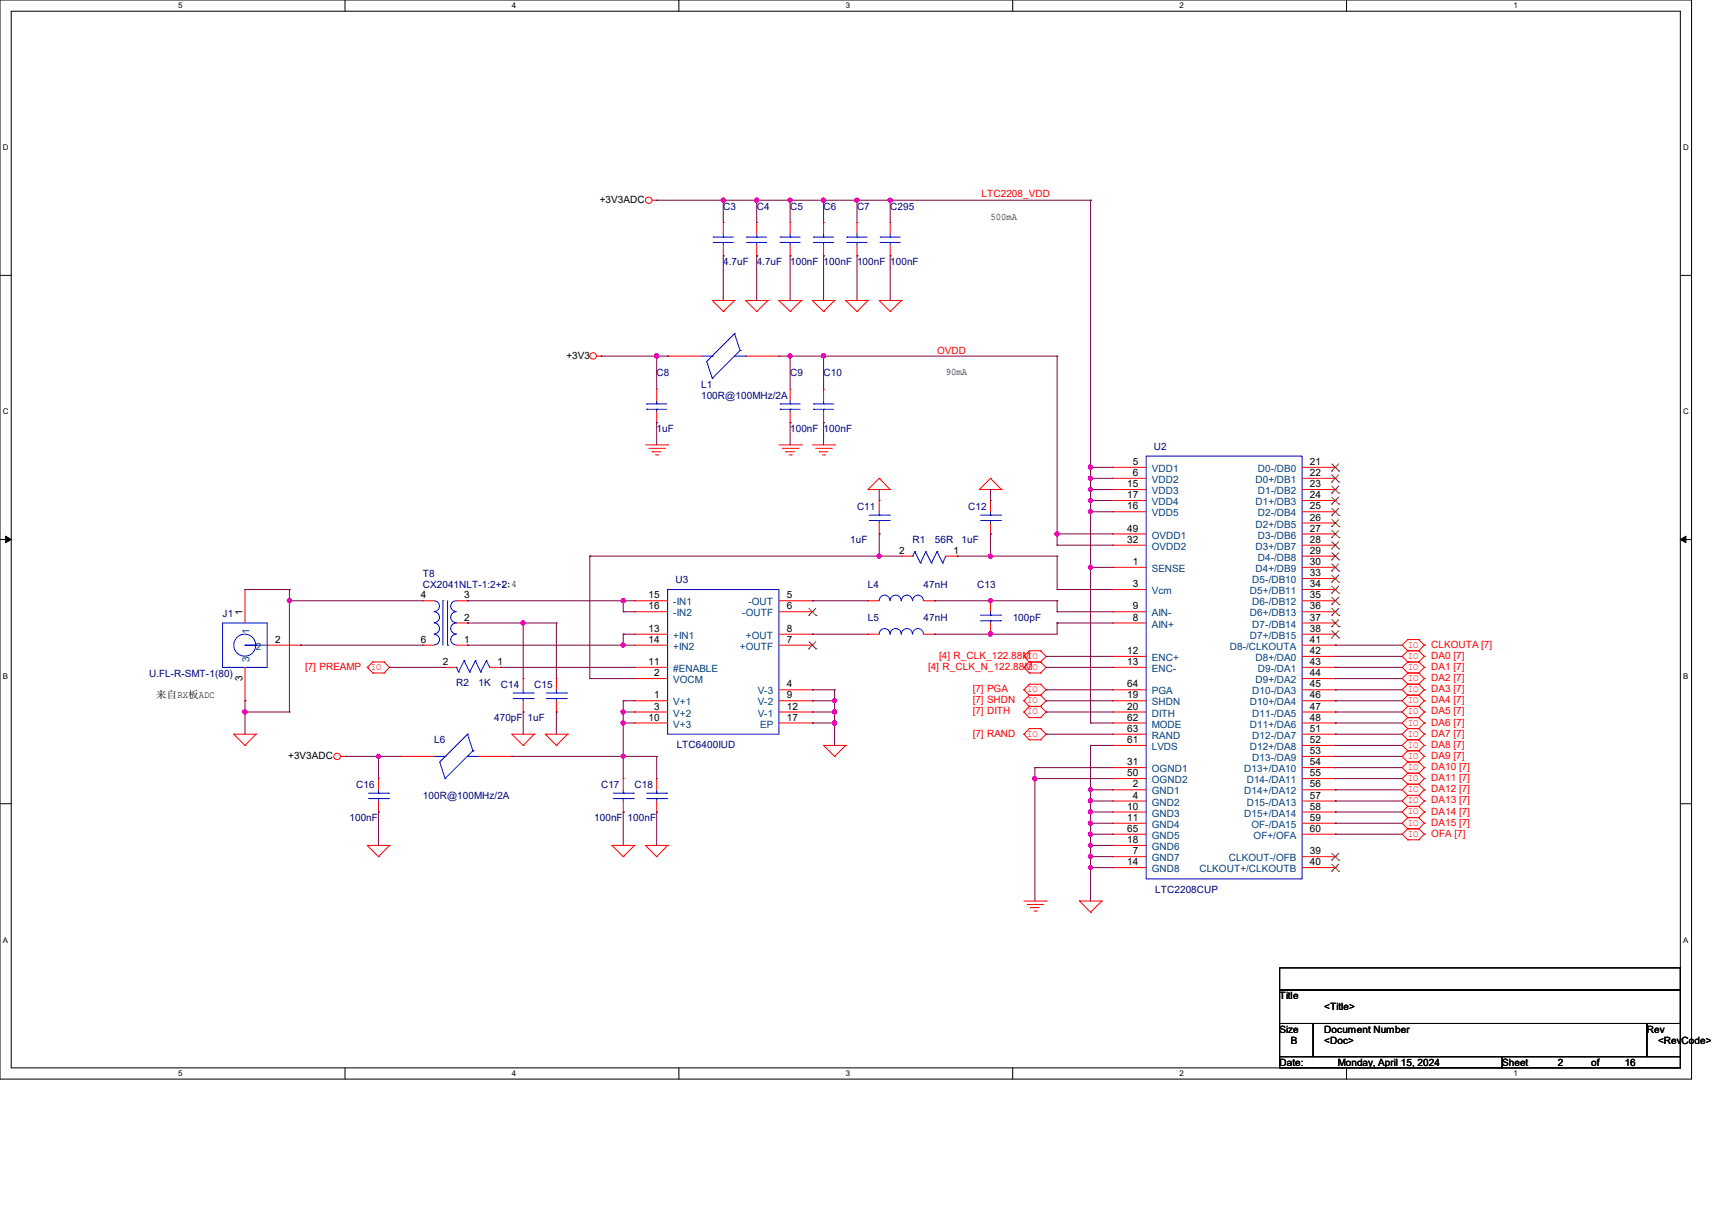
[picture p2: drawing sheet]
<svg xmlns="http://www.w3.org/2000/svg" width="297mm" height="210mm" viewBox="0 0 297 210" stroke-linecap="round" stroke-linejoin="round" font-family="sans-serif">
<defs><g id="words">
<g font-size="1.7">
<text x="104.1" y="35.2">+3V3ADC</text>
<text x="171.8" y="38.1">500mA</text>
<text x="98.3" y="62.2">+3V3</text>
<text x="164.1" y="65.1">90mA</text>
<text x="196.5" y="80.7">5</text>
<text x="196.5" y="82.6">6</text>
<text x="227.2" y="80.7">21</text>
<text x="227.2" y="82.6">22</text>
<text x="195.5" y="84.5">15</text>
<text x="195.5" y="88.4">16</text>
<text x="195.5" y="86.4">17</text>
<text x="227.2" y="84.5">23</text>
<text x="227.2" y="86.4">24</text>
<text x="227.2" y="88.4">25</text>
<text x="195.5" y="94.2">32</text>
<text x="195.5" y="92.2">49</text>
<text x="227.2" y="90.3">26</text>
<text x="227.2" y="92.2">27</text>
<text x="227.2" y="94.2">28</text>
<text x="156" y="96.1">2</text>
<text x="165.4" y="96.1">1</text>
<text x="196.5" y="98">1</text>
<text x="196.5" y="101.9">3</text>
<text x="227.2" y="96.1">29</text>
<text x="227.2" y="98">30</text>
<text x="227.2" y="100">33</text>
<text x="227.2" y="101.9">34</text>
<text x="42.1" y="106.8" transform="rotate(-90 42.1 106.8)">1</text>
<text x="73" y="103.8">4</text>
<text x="80.5" y="107.7">2</text>
<text x="80.5" y="103.8">3</text>
<text x="112.5" y="103.8">15</text>
<text x="112.5" y="105.7">16</text>
<text x="136.5" y="103.8">5</text>
<text x="136.5" y="105.7">6</text>
<text x="196.5" y="107.7">8</text>
<text x="196.5" y="105.7">9</text>
<text x="227.2" y="103.8">35</text>
<text x="227.2" y="105.7">36</text>
<text x="227.2" y="107.7">37</text>
<text x="47.7" y="111.5">2</text>
<text x="73" y="111.5">6</text>
<text x="80.5" y="111.5">1</text>
<text x="112.5" y="109.6">13</text>
<text x="112.5" y="111.5">14</text>
<text x="136.5" y="111.5">7</text>
<text x="136.5" y="109.6">8</text>
<text x="195.5" y="113.5">12</text>
<text x="227.2" y="109.6">38</text>
<text x="227.2" y="111.5">41</text>
<text x="227.2" y="113.5">42</text>
<text x="42.1" y="118.2" transform="rotate(-90 42.1 118.2)">3</text>
<text x="76.8" y="115.4">2</text>
<text x="86.3" y="115.4">1</text>
<text x="112.5" y="115.4">11</text>
<text x="113.5" y="117.3">2</text>
<text x="136.5" y="119.3">4</text>
<text x="195.5" y="115.4">13</text>
<text x="195.5" y="119.3">64</text>
<text x="227.2" y="115.4">43</text>
<text x="227.2" y="117.3">44</text>
<text x="227.2" y="119.3">45</text>
<text x="27.1" y="121.1">来自RX板ADC</text>
<text x="112.5" y="125.1">10</text>
<text x="113.5" y="121.2">1</text>
<text x="113.5" y="123.1">3</text>
<text x="136.5" y="121.2">9</text>
<text x="136.5" y="123.1">12</text>
<text x="136.5" y="125.1">17</text>
<text x="195.5" y="121.2">19</text>
<text x="195.5" y="123.1">20</text>
<text x="195.5" y="125.1">62</text>
<text x="227.2" y="121.2">46</text>
<text x="227.2" y="123.1">47</text>
<text x="227.2" y="125.1">48</text>
<text x="50" y="131.7">+3V3ADC</text>
<text x="195.5" y="128.9">61</text>
<text x="195.5" y="127">63</text>
<text x="227.2" y="127">51</text>
<text x="227.2" y="128.9">52</text>
<text x="227.2" y="130.9">53</text>
<text x="195.5" y="132.8">31</text>
<text x="195.5" y="134.7">50</text>
<text x="196.5" y="136.7">2</text>
<text x="227.2" y="132.8">54</text>
<text x="227.2" y="134.7">55</text>
<text x="227.2" y="136.7">56</text>
<text x="195.5" y="140.5">10</text>
<text x="195.5" y="142.5">11</text>
<text x="196.5" y="138.6">4</text>
<text x="227.2" y="138.6">57</text>
<text x="227.2" y="140.5">58</text>
<text x="227.2" y="142.5">59</text>
<text x="195.5" y="144.4">65</text>
<text x="195.5" y="146.3">18</text>
<text x="196.5" y="148.3">7</text>
<text x="227.2" y="148.3">39</text>
<text x="227.2" y="144.4">60</text>
<text x="195.5" y="150.2">14</text>
<text x="227.2" y="150.2">40</text>
<text x="222" y="173.4">Title</text>
<text x="222" y="179.2">Size</text>
<text x="229.7" y="179.2">Document Number</text>
<text x="229.7" y="175.3">&lt;Title&gt;</text>
<text x="285.7" y="179.2">Rev</text>
<text x="222" y="185">Date:</text>
<text x="223.9" y="181.1">B</text>
<text x="229.7" y="181.1">&lt;Doc&gt;</text>
<text x="232.1" y="185">Monday, April 15, 2024</text>
<text x="260.6" y="185">Sheet</text>
<text x="270.3" y="185">2</text>
<text x="276.1" y="185">of</text>
<text x="281.9" y="185">16</text>
<text x="287.7" y="181.1">&lt;Rev</text>
<text x="291.7" y="181.1">Co</text>
<text x="294" y="181.1">de&gt;</text>
</g>
<g font-size="1.7" fill="#f00">
<text x="170.3" y="34.2">LTC2208_VDD</text>
<text x="162.6" y="61.4">OVDD</text>
<text x="244.2" y="112.4">IO</text>
<text x="248.3" y="112.4">CLKOUTA [7]</text>
<text x="52.9" y="116.3">[7] PREAMP</text>
<text x="64.3" y="116.3">IO</text>
<text x="161" y="116.3">[4] R_CLK_N_122.88M</text>
<text x="162.9" y="114.3">[4] R_CLK_122.88MIO</text>
<text x="178.2" y="116.3">IO</text>
<text x="244.2" y="114.3">IO</text>
<text x="244.2" y="116.3">IO</text>
<text x="244.2" y="118.2">IO</text>
<text x="248.3" y="114.3">DA0 [7]</text>
<text x="248.3" y="116.3">DA1 [7]</text>
<text x="248.3" y="118.2">DA2 [7]</text>
<text x="168.7" y="124">[7] DITH</text>
<text x="168.7" y="122.1">[7] SHDN</text>
<text x="168.7" y="120.1">[7] PGA</text>
<text x="178.2" y="124">IO</text>
<text x="178.2" y="122">IO</text>
<text x="178.2" y="120.1">IO</text>
<text x="244.2" y="120.1">IO</text>
<text x="244.2" y="122">IO</text>
<text x="244.2" y="124">IO</text>
<text x="244.2" y="125.9">IO</text>
<text x="248.3" y="120.1">DA3 [7]</text>
<text x="248.3" y="122.1">DA4 [7]</text>
<text x="248.3" y="124">DA5 [7]</text>
<text x="248.3" y="125.9">DA6 [7]</text>
<text x="168.7" y="127.9">[7] RAND</text>
<text x="178.2" y="127.8">IO</text>
<text x="244.2" y="127.8">IO</text>
<text x="244.2" y="129.8">IO</text>
<text x="244.2" y="131.7">IO</text>
<text x="248.3" y="127.9">DA7 [7]</text>
<text x="248.3" y="129.8">DA8 [7]</text>
<text x="248.3" y="131.7">DA9 [7]</text>
<text x="244.2" y="133.6">IO</text>
<text x="244.2" y="135.6">IO</text>
<text x="244.2" y="137.5">IO</text>
<text x="248.3" y="133.6">DA10 [7]</text>
<text x="248.3" y="135.6">DA11 [7]</text>
<text x="248.3" y="137.5">DA12 [7]</text>
<text x="244.2" y="139.4">IO</text>
<text x="244.2" y="141.4">IO</text>
<text x="244.2" y="143.3">IO</text>
<text x="248.3" y="139.4">DA13 [7]</text>
<text x="248.3" y="141.4">DA14 [7]</text>
<text x="248.3" y="143.3">DA15 [7]</text>
<text x="244.2" y="145.2">IO</text>
<text x="248.3" y="145.2">OFA [7]</text>
</g>
<g font-size="1.7" fill="#000080">
<text x="125.5" y="36.4">C3</text>
<text x="131.3" y="36.4">C4</text>
<text x="137.1" y="36.4">C5</text>
<text x="142.9" y="36.4">C6</text>
<text x="148.7" y="36.4">C7</text>
<text x="154.4" y="36.4">C295</text>
<text x="125.5" y="46">4.7uF</text>
<text x="131.3" y="46">4.7uF</text>
<text x="137.1" y="46">100nF</text>
<text x="142.9" y="46">100nF</text>
<text x="148.7" y="46">100nF</text>
<text x="154.4" y="46">100nF</text>
<text x="113.9" y="65.3">C8</text>
<text x="137.1" y="65.3">C9</text>
<text x="142.9" y="65.3">C10</text>
<text x="121.6" y="67.3">L1</text>
<text x="121.6" y="69.2">100R@100MHz/2A</text>
<text x="113.9" y="75">1uF</text>
<text x="137.1" y="75">100nF</text>
<text x="142.9" y="75">100nF</text>
<text x="200.2" y="78.1">U2</text>
<text x="148.7" y="88.5">C11</text>
<text x="168" y="88.5">C12</text>
<text x="147.5" y="94.3">1uF</text>
<text x="158.3" y="94.3">R1</text>
<text x="162.2" y="94.3">56R</text>
<text x="166.8" y="94.3">1uF</text>
<text x="73.4" y="100.1">T8</text>
<text x="117.2" y="101.2">U3</text>
<text x="38.6" y="107">J1</text>
<text x="73.4" y="102">CX2041NLT-1:2+12:4</text>
<text x="150.6" y="102">L4</text>
<text x="150.6" y="107.8">L5</text>
<text x="160.2" y="102">47nH</text>
<text x="160.2" y="107.8">47nH</text>
<text x="169.5" y="102">C13</text>
<text x="175.7" y="107.8">100pF</text>
<text x="25.9" y="117.4">U.FL-R-SMT-1(80)</text>
<text x="79.2" y="119">R2</text>
<text x="83" y="119">1K</text>
<text x="86.9" y="119.4">C14</text>
<text x="92.7" y="119.4">C15</text>
<text x="85.7" y="125.2">470pF</text>
<text x="91.5" y="125.2">1uF</text>
<text x="75.3" y="129">L6</text>
<text x="117.4" y="129.8">LTC6400IUD</text>
<text x="61.8" y="136.7">C16</text>
<text x="104.3" y="136.7">C17</text>
<text x="110.1" y="136.7">C18</text>
<text x="60.6" y="142.5">100nF</text>
<text x="73.4" y="138.7">100R@100MHz/2A</text>
<text x="103.1" y="142.5">100nF</text>
<text x="108.9" y="142.5">100nF</text>
<text x="200.4" y="154.9">LTC2208CUP</text>
</g>
<g font-size="1.7" fill="#004080">
<text x="199.8" y="81.9">VDD1</text>
<text x="199.8" y="83.8">VDD2</text>
<text x="217.8" y="83.8">D0+/DB1</text>
<text x="218.2" y="81.9">D0-/DB0</text>
<text x="199.8" y="85.8">VDD3</text>
<text x="199.8" y="89.6">VDD5</text>
<text x="199.8" y="87.7">VDD4</text>
<text x="217.8" y="87.7">D1+/DB3</text>
<text x="218.2" y="85.8">D1-/DB2</text>
<text x="218.2" y="89.6">D2-/DB4</text>
<text x="199.8" y="95.4">OVDD2</text>
<text x="199.8" y="93.5">OVDD1</text>
<text x="217.8" y="91.6">D2+/DB5</text>
<text x="217.8" y="95.4">D3+/DB7</text>
<text x="218.2" y="93.5">D3-/DB6</text>
<text x="199.8" y="99.3">SENSE</text>
<text x="217.3" y="101.2">D5-/DB10</text>
<text x="217.8" y="99.3">D4+/DB9</text>
<text x="218.2" y="97.3">D4-/DB8</text>
<text x="116.8" y="105.1">-IN1</text>
<text x="116.8" y="107">-IN2</text>
<text x="128.8" y="107">-OUTF</text>
<text x="129.8" y="105.1">-OUT</text>
<text x="199.8" y="103.1">Vcm</text>
<text x="199.8" y="107">AIN-</text>
<text x="216.8" y="103.1">D5+/DB11</text>
<text x="216.8" y="107">D6+/DB13</text>
<text x="217.3" y="105.1">D6-/DB12</text>
<text x="43.3" y="110.1" transform="rotate(-90 43.3 110.1)">1</text>
<text x="44.4" y="112.8">2</text>
<text x="116.8" y="110.9">+IN1</text>
<text x="116.8" y="112.8">+IN2</text>
<text x="128.4" y="112.8">+OUTF</text>
<text x="129.4" y="110.9">+OUT</text>
<text x="199.8" y="108.9">AIN+</text>
<text x="213.4" y="112.8">D8-/CLKOUTA</text>
<text x="216.8" y="110.9">D7+/DB15</text>
<text x="217.3" y="108.9">D7-/DB14</text>
<text x="43.3" y="114.9" transform="rotate(-90 43.3 114.9)">3</text>
<text x="116.8" y="118.6">VOCM</text>
<text x="116.8" y="116.6">#ENABLE</text>
<text x="199.8" y="114.7">ENC+</text>
<text x="199.8" y="116.6">ENC-</text>
<text x="217.8" y="114.7">D8+/DA0</text>
<text x="217.8" y="118.6">D9+/DA2</text>
<text x="218.2" y="116.6">D9-/DA1</text>
<text x="116.8" y="122.4">V+1</text>
<text x="116.8" y="124.4">V+2</text>
<text x="131.4" y="120.5">V-3</text>
<text x="131.4" y="122.4">V-2</text>
<text x="131.4" y="124.4">V-1</text>
<text x="199.8" y="122.4">SHDN</text>
<text x="199.8" y="124.4">DITH</text>
<text x="199.8" y="120.5">PGA</text>
<text x="216.8" y="122.4">D10+/DA4</text>
<text x="217.3" y="120.5">D10-/DA3</text>
<text x="217.3" y="124.4">D11-/DA5</text>
<text x="116.8" y="126.3">V+3</text>
<text x="131.9" y="126.3">EP</text>
<text x="199.8" y="130.2">LVDS</text>
<text x="199.8" y="126.3">MODE</text>
<text x="199.8" y="128.2">RAND</text>
<text x="216.8" y="126.3">D11+/DA6</text>
<text x="216.8" y="130.2">D12+/DA8</text>
<text x="217.3" y="128.2">D12-/DA7</text>
<text x="199.8" y="137.9">GND1</text>
<text x="199.8" y="134">OGND1</text>
<text x="199.8" y="135.9">OGND2</text>
<text x="215.9" y="134">D13+/DA10</text>
<text x="215.9" y="137.9">D14+/DA12</text>
<text x="216.3" y="135.9">D14-/DA11</text>
<text x="217.3" y="132.1">D13-/DA9</text>
<text x="199.8" y="139.8">GND2</text>
<text x="199.8" y="141.7">GND3</text>
<text x="199.8" y="143.7">GND4</text>
<text x="215.9" y="141.7">D15+/DA14</text>
<text x="216.3" y="139.8">D15-/DA13</text>
<text x="217.1" y="143.7">OF-/DA15</text>
<text x="199.8" y="149.5">GND7</text>
<text x="199.8" y="145.6">GND5</text>
<text x="199.8" y="147.5">GND6</text>
<text x="213.2" y="149.5">CLKOUT-/OFB</text>
<text x="217.5" y="145.6">OF+/OFA</text>
<text x="199.8" y="151.4">GND8</text>
<text x="208.1" y="151.4">CLKOUT+/CLKOUTB</text>
</g>
<g font-size="1.4">
<text x="30.9" y="1.4">5</text>
<text x="88.8" y="1.4">4</text>
<text x="146.7" y="1.4">3</text>
<text x="204.6" y="1.4">2</text>
<text x="262.6" y="1.4">1</text>
<text x=".5" y="26.1">D</text>
<text x="292" y="26.1">D</text>
<text x=".5" y="71.9">C</text>
<text x="292" y="71.9">C</text>
<text x=".5" y="117.8">B</text>
<text x="292" y="117.8">B</text>
<text x=".5" y="163.6">A</text>
<text x="292" y="163.6">A</text>
<text x="30.9" y="186.8">5</text>
<text x="88.8" y="186.8">4</text>
<text x="146.7" y="186.8">3</text>
<text x="204.6" y="186.8">2</text>
<text x="262.6" y="186.8">1</text>
</g>
</g></defs>
<g fill="none" stroke="#000" stroke-width=".17">
<path d="M0 0h293.5v187.3h-293.5zM1.9 1.9h289.6v183.4h-289.6zM59.9 0v1.9M117.8 0v1.9M175.7 0v1.9M233.6 0v1.9M0 47.8h1.9M291.5 47.8h2M0 93.6h1.9M1 93l.9 .6-.9 .6zM291.5 93.6l1-.6v1.2zM291.5 93.6h2"/>
<path d="M0 139.5h1.9M291.5 139.5h2M222 168h69.5v3.8h-69.5zM222 171.8h69.5v5.8h-69.5zM222 177.6h5.8v5.8h-5.8zM227.8 177.6h57.9v5.8h-57.9zM285.7 177.6h5.8v5.8h-5.8zM59.9 185.3v2M117.8 185.3v2M175.7 185.3v2M222 183.4h38.6v1.9h-38.6zM233.6 185.3v2"/>
<path d="M260.6 183.4h30.9v1.9h-30.9z"/>
</g>
<path d="M1 93l.9 .6-.9 .6zM291.5 93.6l1-.6v1.2z" fill="#000"/>
<g fill="none" stroke="#f00" stroke-width=".17">
<path d="M113.2 34.8h.7M113.9 34.8h.1M125.5 38.6h.1M125.5 38.6v2M131.3 38.6h.1M131.3 38.6v2M137.1 38.6h.1M137.1 38.6v2M142.9 38.6h.1M142.9 38.6v2M148.7 38.6h.1M148.7 38.6v2"/>
<path d="M154.4 38.6h.1M154.4 38.6v2M123.6 52.2h.1M123.6 52.2h3.8M123.6 52.2l1.9 1.9M125.5 54.1h.1M125.5 44.4h.1M125.5 42.5v1.9M127.4 52.2h.1M127.4 52.2l-1.9 1.9M129.4 52.2h.1M129.4 52.2h3.8"/>
<path d="M129.4 52.2l1.9 1.9M131.3 54.1h.1M131.3 44.4h.1M131.3 42.5v1.9M133.2 52.2h.1M133.2 52.2l-1.9 1.9M135.1 52.2h.1M135.1 52.2h3.9M135.1 52.2l2 1.9M137.1 54.1h.1M137.1 44.4h.1M137.1 42.5v1.9"/>
<path d="M139 52.2h.1M139 52.2l-1.9 1.9M140.9 52.2h.1M140.9 52.2h3.9M140.9 52.2l2 1.9M142.9 54.1h.1M142.9 44.4h.1M142.9 42.5v1.9M144.8 52.2h.1M144.8 52.2l-1.9 1.9M146.7 52.2h.1M146.7 52.2h3.9"/>
<path d="M146.7 52.2l2 1.9M148.7 54.1h.1M148.7 44.4h.1M148.7 42.5v1.9M150.6 52.2h.1M150.6 52.2l-1.9 1.9M152.5 52.2h.1M152.5 52.2h3.9M152.5 52.2l1.9 1.9M154.4 54.1h.1M154.4 44.4h.1M154.4 42.5v1.9"/>
<path d="M156.4 52.2h.1M156.4 52.2l-2 1.9M103.5 61.8h.8M104.3 61.8h.1M112 77.2h3.8M112.6 77.8h2.7M113.2 78.4h.1M113.2 78.4h1.5M113.7 79h.4M113.9 73.4h.1M113.9 67.6h.1M113.9 67.6v1.9"/>
<path d="M113.9 71.5v1.9M114.1 79h.1M115.3 77.8h.1M115.8 77.2h.1M115.8 61.8h.1M115.8 61.8h5.8M129.4 61.8h5.7M135.1 61.8h.1M135.1 77.2h3.9M135.7 77.8h2.7M136.3 78.4h.1M136.3 78.4h1.5"/>
<path d="M136.9 79h.4M137.1 73.4h.1M137.1 67.6h.1M137.1 67.6v1.9M137.1 71.5v1.9M137.3 79h.1M138.4 77.8h.1M139 77.2h.1M140.9 77.2h3.9M141.5 77.8h2.7M142.1 78.4h.1M142.1 78.4h1.5"/>
<path d="M142.7 79h.3M142.9 73.4h.1M142.9 67.6h.1M142.9 67.6v1.9M142.9 71.5v1.9M143 79h.1M144.2 77.8h.1M144.8 77.2h.1M150.6 85h.1M150.6 85h3.8M152.5 83h.1M152.5 92.7h.1"/>
<path d="M152.5 86.9h.1M152.5 83l-1.9 2M152.5 83l1.9 2M152.5 86.9v1.9M152.5 90.8v1.9M154.4 85h.1M156.4 96.5h.1M156.4 96.5h1.9M164.1 96.5h1.9M166 96.5h.1M169.9 85h.1M169.9 85h3.8"/>
<path d="M171.8 83h.1M171.8 92.7h.1M171.8 86.9h.1M171.8 83l-1.9 2M171.8 83l1.9 2M171.8 86.9v1.9M171.8 90.8v1.9M173.7 85h.1M193 98.5h.1M193 81.1h.1M193 83h.1M193 85h.1"/>
<path d="M193 88.8h.1M193 86.9h.1M193 94.6h.1M193 92.7h.1M193 85h5.8M193 98.5h5.8M193 81.1h5.8M193 83h5.8M193 88.8h5.8M193 86.9h5.8M193 92.7h5.8M193 94.6h5.8"/>
<path d="M225.9 85h5.7M225.9 98.5h5.7M225.9 81.1h5.7M225.9 83h5.7M225.9 88.8h5.7M225.9 86.9h5.7M225.9 90.8h5.7M225.9 92.7h5.7M225.9 94.6h5.7M225.9 96.5h5.7M231.6 81.1h.1M231.6 83h.1"/>
<path d="M231.6 85h.1M231.6 86.9h.1M231.6 88.8h.1M231.6 90.8h.1M231.6 92.7h.1M231.6 94.6h.1M231.6 96.5h.1M231.6 98.5h.1M42.5 102.3h.1M42.5 102.3v5.8M42.5 115.8v5.8M46.4 112h5.8"/>
<path d="M52.2 112h.1M63.7 115.8h.1M63.7 115.8l1 1M64.7 114.9h.1M64.7 116.8h.1M64.7 114.9l-1 .9M64.7 114.9h1.9M64.7 116.8h1.9M66.6 114.9h.1M66.6 116.8h.1M66.6 114.9l1 .9-1 1M73.4 112h.1"/>
<path d="M73.4 104.3h.1M73.4 104.3h1.9M73.4 112h1.9M77.2 115.8h.1M77.2 115.8h2M79.2 104.3h1.9M79.2 112h1.9M79.2 108.1h1.9M81.1 112h.1M81.1 108.1h.1M81.1 104.3h.1M85 115.8h1.9"/>
<path d="M86.9 115.8h.1M90.8 117.8h.1M90.8 117.8v1.9M96.5 117.8h.1M96.5 117.8v1.9M110.1 117.8h.1M110.1 115.8h.1M110.1 110.1h.1M110.1 112h.1M110.1 104.3h.1M110.1 106.2h.1M110.1 117.8h5.7"/>
<path d="M110.1 104.3h5.7M110.1 106.2h5.7M110.1 112h5.7M110.1 110.1h5.7M110.1 115.8h5.7M135.1 119.7h5.8M135.1 104.3h5.8M135.1 106.2h5.8M135.1 112h5.8M135.1 110.1h5.8M140.9 119.7h.1M140.9 104.3h.1"/>
<path d="M140.9 106.2h.1M140.9 112h.1M140.9 110.1h.1M150.6 104.3h.1M150.6 110.1h.1M150.6 104.3h1.9M150.6 110.1h1.9M160.2 104.3h2M160.2 110.1h2M162.2 104.3h.1M162.2 110.1h.1M171.8 110.1h.1"/>
<path d="M171.8 104.3h.1M171.8 104.3v1.9M171.8 108.1v2M177.6 119.7h.1M177.6 115.8h.1M177.6 113.9h.1M177.6 119.7l1 .9M177.6 115.8l1 1M177.6 113.9l1 1M178.6 118.7h.1M178.6 114.9h.1M178.6 116.8h.1"/>
<path d="M178.6 112.9h.1M178.6 114.9h1.9M178.6 116.8h1.9M178.6 118.7l-1 1M178.6 118.7h1.9M178.6 114.9l-1 .9M178.6 112.9l-1 1M178.6 112.9h1.9M180.5 118.7h.1M180.5 114.9h.1M180.5 116.8h.1M180.5 112.9h.1"/>
<path d="M180.5 118.7l1 1-1 .9M180.5 114.9l1 .9-1 1M180.5 112.9l1 1-1 1M193 102.3h.1M193 108.1h.1M193 106.2h.1M193 113.9h.1M193 115.8h.1M193 119.7h.1M193 119.7h5.8M193 106.2h5.8M193 115.8h5.8"/>
<path d="M193 102.3h5.8M193 108.1h5.8M193 113.9h5.8M225.9 117.8h5.7M225.9 119.7h5.7M225.9 104.3h5.7M225.9 106.2h5.7M225.9 112h5.7M225.9 110.1h5.7M225.9 115.8h5.7M225.9 102.3h5.7M225.9 108.1h5.7"/>
<path d="M225.9 113.9h5.7M225.9 100.4h5.7M231.6 100.4h.1M231.6 102.3h.1M231.6 104.3h.1M231.6 106.2h.1M231.6 108.1h.1M231.6 110.1h.1M231.6 112h.1M231.6 113.9h.1M231.6 115.8h.1M231.6 117.8h.1"/>
<path d="M231.6 119.7h.1M244.2 111h.1M244.2 112.9h.1M244.2 114.9h.1M244.2 116.8h.1M244.2 118.7h.1M244.2 114.9h1.9M244.2 116.8h1.9M244.2 118.7h1.9M244.2 112.9h1.9M244.2 111l-1 1 1 .9M244.2 111h1.9"/>
<path d="M244.2 112.9l-1 1 1 1M244.2 116.8l-1 1 1 .9M244.2 114.9l-1 .9 1 1M244.2 118.7l-1 1 1 .9M246.1 111h.1M246.1 112.9h.1M246.1 114.9h.1M246.1 116.8h.1M246.1 118.7h.1M246.1 111l1 1M246.1 116.8l1 1M246.1 112.9l1 1"/>
<path d="M246.1 114.9l1 .9M246.1 118.7l1 1M247.1 112h.1M247.1 113.9h.1M247.1 115.8h.1M247.1 117.8h.1M247.1 119.7h.1M247.1 112l-1 .9M247.1 113.9l-1 1M247.1 115.8l-1 1M247.1 117.8l-1 .9M247.1 119.7l-1 .9"/>
<path d="M40.6 127.4h.1M40.6 127.4h3.8M40.6 127.4l1.9 2M42.5 129.4h.1M42.5 121.6h.1M44.4 127.4h.1M44.4 127.4l-1.9 2M59.1 131.3h.8M59.9 131.3h.1M65.7 135.1h.1M65.7 135.1v2M65.7 139v1.9"/>
<path d="M69.5 131.3h.1M69.5 131.3h5.8M83 131.3h5.8M88.8 127.4h.1M88.8 131.3h.1M88.8 127.4h3.9M88.8 127.4l2 2M90.8 129.4h.1M90.8 123.6h.1M90.8 121.6v2M92.7 127.4h.1M92.7 127.4l-1.9 2"/>
<path d="M94.6 127.4h.1M94.6 127.4h3.9M94.6 127.4l1.9 2M96.5 129.4h.1M96.5 123.6h.1M96.5 121.6v2M98.5 127.4h.1M98.5 127.4l-2 2M108.1 135.1h.1M108.1 135.1v2M108.1 139v1.9M110.1 121.6h.1"/>
<path d="M110.1 123.6h.1M110.1 125.5h.1M110.1 121.6h5.7M110.1 123.6h5.7M110.1 125.5h5.7M113.9 135.1h.1M113.9 135.1v2M113.9 139v1.9M135.1 121.6h5.8M135.1 123.6h5.8M135.1 125.5h5.8M140.9 121.6h.1"/>
<path d="M140.9 123.6h.1M140.9 125.5h.1M142.9 129.4h.1M142.9 129.4h3.8M142.9 129.4l1.9 1.9M144.8 131.3h.1M146.7 129.4h.1M146.7 129.4l-1.9 1.9M177.6 127.4h.1M177.6 123.6h.1M177.6 121.6h.1M177.6 127.4l1 1"/>
<path d="M177.6 123.6l1 .9M177.6 121.6l1 1M178.6 126.4h.1M178.6 128.4h.1M178.6 122.6h.1M178.6 124.5h.1M178.6 120.6h.1M178.6 126.4l-1 1M178.6 126.4h1.9M178.6 128.4h1.9M178.6 122.6l-1 1M178.6 122.6h1.9"/>
<path d="M178.6 124.5h1.9M178.6 120.6l-1 1M178.6 120.6h1.9M180.5 126.4h.1M180.5 128.4h.1M180.5 122.6h.1M180.5 124.5h.1M180.5 120.6h.1M180.5 126.4l1 1-1 1M180.5 122.6l1 1-1 .9M180.5 120.6l1 1-1 1M193 137.1h.1"/>
<path d="M193 139h.1M193 121.6h.1M193 123.6h.1M193 133.2h.1M193 135.1h.1M193 129.4h.1M193 125.5h.1M193 127.4h.1M193 129.4h5.8M193 127.4h5.8M193 121.6h5.8M193 123.6h5.8"/>
<path d="M193 125.5h5.8M193 137.1h5.8M193 139h5.8M193 133.2h5.8M193 135.1h5.8M225.9 131.3h5.7M225.9 129.4h5.7M225.9 127.4h5.7M225.9 121.6h5.7M225.9 123.6h5.7M225.9 125.5h5.7M225.9 137.1h5.7"/>
<path d="M225.9 139h5.7M225.9 133.2h5.7M225.9 135.1h5.7M231.6 121.6h.1M231.6 123.6h.1M231.6 125.5h.1M231.6 127.4h.1M231.6 129.4h.1M231.6 131.3h.1M231.6 133.2h.1M231.6 135.1h.1M231.6 137.1h.1"/>
<path d="M231.6 139h.1M244.2 120.6h.1M244.2 122.6h.1M244.2 124.5h.1M244.2 126.4h.1M244.2 128.4h.1M244.2 130.3h.1M244.2 132.2h.1M244.2 134.2h.1M244.2 136.1h.1M244.2 138h.1M244.2 140h.1"/>
<path d="M244.2 126.4h1.9M244.2 128.4h1.9M244.2 122.6h1.9M244.2 124.5h1.9M244.2 120.6h1.9M244.2 120.6l-1 1 1 1M244.2 122.6l-1 1 1 .9M244.2 126.4l-1 1 1 1M244.2 124.5l-1 1 1 .9M244.2 130.3l-1 1 1 .9M244.2 128.4l-1 1 1 .9M244.2 130.3h1.9"/>
<path d="M244.2 132.2h1.9M244.2 132.2l-1 1 1 1M244.2 136.1l-1 1 1 .9M244.2 134.2h1.9M244.2 134.2l-1 .9 1 1M244.2 136.1h1.9M244.2 140l-1 .9 1 1M244.2 138h1.9M244.2 138l-1 1 1 1M244.2 140h1.9M246.1 120.6h.1M246.1 122.6h.1"/>
<path d="M246.1 124.5h.1M246.1 126.4h.1M246.1 128.4h.1M246.1 130.3h.1M246.1 132.2h.1M246.1 134.2h.1M246.1 136.1h.1M246.1 138h.1M246.1 140h.1M246.1 120.6l1 1M246.1 126.4l1 1M246.1 122.6l1 1"/>
<path d="M246.1 124.5l1 1M246.1 130.3l1 1M246.1 128.4l1 1M246.1 136.1l1 1M246.1 132.2l1 1M246.1 134.2l1 .9M246.1 140l1 .9M246.1 138l1 1M247.1 121.6h.1M247.1 123.6h.1M247.1 125.5h.1M247.1 127.4h.1"/>
<path d="M247.1 129.4h.1M247.1 131.3h.1M247.1 133.2h.1M247.1 135.1h.1M247.1 137.1h.1M247.1 139h.1M247.1 121.6l-1 1M247.1 123.6l-1 .9M247.1 125.5l-1 .9M247.1 127.4l-1 1M247.1 129.4l-1 .9M247.1 131.3l-1 .9"/>
<path d="M247.1 133.2l-1 1M247.1 135.1l-1 1M247.1 137.1l-1 .9M247.1 139l-1 1M63.7 146.7h.1M63.7 146.7h3.9M63.7 146.7l2 2M65.7 148.7h.1M65.7 140.9h.1M67.6 146.7h.1M67.6 146.7l-1.9 2M106.2 146.7h.1"/>
<path d="M106.2 146.7h3.9M106.2 146.7l1.9 2M108.1 148.7h.1M108.1 140.9h.1M110.1 146.7h.1M110.1 146.7l-2 2M112 146.7h.1M112 146.7h3.8M112 146.7l1.9 2M113.9 148.7h.1M113.9 140.9h.1M115.8 146.7h.1"/>
<path d="M115.8 146.7l-1.9 2M177.6 156.4h3.9M178.2 157h2.7M178.8 157.5h.1M178.8 157.5h1.5M179.4 158.1h.3M179.7 158.1h.1M180.9 157h.1M181.5 156.4h.1M187.3 156.4h.1M187.3 156.4h3.8M187.3 156.4l1.9 1.9"/>
<path d="M189.2 158.3h.1M191.1 156.4h.1M191.1 156.4l-1.9 1.9M193 148.7h.1M193 140.9h.1M193 142.9h.1M193 150.6h.1M193 144.8h.1M193 146.7h.1M193 146.7h5.8M193 148.7h5.8M193 140.9h5.8"/>
<path d="M193 142.9h5.8M193 150.6h5.8M193 144.8h5.8M225.9 148.7h5.7M225.9 140.9h5.7M225.9 142.9h5.7M225.9 150.6h5.7M225.9 144.8h5.7M231.6 148.7h.1M231.6 150.6h.1M231.6 140.9h.1M231.6 142.9h.1"/>
<path d="M231.6 144.8h.1M244.2 141.9h.1M244.2 143.8h.1M244.2 145.8h.1M244.2 141.9h1.9M244.2 141.9l-1 1 1 .9M244.2 143.8h1.9M244.2 143.8l-1 1 1 1M244.2 145.8h1.9M246.1 141.9h.1M246.1 143.8h.1M246.1 145.8h.1"/>
<path d="M246.1 141.9l1 1M246.1 143.8l1 1M247.1 140.9h.1M247.1 142.9h.1M247.1 144.8h.1M247.1 140.9l-1 1M247.1 142.9l-1 .9M247.1 144.8l-1 1"/>
<circle cx="112.6" cy="34.8" r=".56"/>
<circle cx="102.9" cy="61.8" r=".56"/>
<circle cx="58.5" cy="131.3" r=".56"/>
</g>
<g fill="none" stroke="#00f" stroke-width=".17">
<path d="M123.7 41.1h.1M123.7 42.1h.1M123.7 41.1h3.5M123.7 42.1h3.5M125.5 42.1h.1M125.5 41.1h.1M125.5 40.6v.5M125.5 42.1v.4M127.4 57.9h.1M127.4 57.9l-4.8 4.8 1 3M127.4 57.9l1 2.9M129.5 41.1h.1"/>
<path d="M129.5 42.1h.1M129.5 41.1h3.5M129.5 42.1h3.5M131.3 42.1h.1M131.3 41.1h.1M131.3 40.6v.5M131.3 42.1v.4M135.3 41.1h.1M135.3 42.1h.1M135.3 41.1h3.5M135.3 42.1h3.5M137.1 42.1h.1"/>
<path d="M137.1 41.1h.1M137.1 40.6v.5M137.1 42.1v.4M141.1 41.1h.1M141.1 42.1h.1M141.1 41.1h3.5M141.1 42.1h3.5M142.9 42.1h.1M142.9 41.1h.1M142.9 40.6v.5M142.9 42.1v.4M146.9 41.1h.1"/>
<path d="M146.9 42.1h.1M146.9 41.1h3.5M146.9 42.1h3.5M148.7 42.1h.1M148.7 41.1h.1M148.7 40.6v.5M148.7 42.1v.4M152.7 41.1h.1M152.7 42.1h.1M152.7 41.1h3.5M152.7 42.1h3.5M154.4 42.1h.1"/>
<path d="M154.4 41.1h.1M154.4 40.6v.5M154.4 42.1v.4M112.2 70.1h.1M112.2 71h.1M112.2 70.1h3.5M112.2 71h3.5M113.9 71h.1M113.9 70.1h.1M113.9 69.5v.6M113.9 71v.5M121.6 61.8h2"/>
<path d="M123.6 65.7h.1M123.6 61.8h.1M127.4 61.8h2M128.4 60.8h.1M128.4 60.8l-4.8 4.9M129.4 61.8h.1M135.3 70.1h.1M135.3 71h.1M135.3 70.1h3.5M135.3 71h3.5M137.1 71h.1M137.1 70.1h.1"/>
<path d="M137.1 69.5v.6M137.1 71v.5M141.1 70.1h.1M141.1 71h.1M141.1 70.1h3.5M141.1 71h3.5M142.9 71h.1M142.9 70.1h.1M142.9 69.5v.6M142.9 71v.5M198.8 79.2h27.1v73.3h-27.1zM150.8 89.4h3.5"/>
<path d="M150.8 90.3h3.5M152.5 90.3h.1M152.5 89.4h.1M152.5 88.8v.6M152.5 90.3v.5M154.3 89.4h.1M154.3 90.3h.1M158.3 96.5h.1M158.7 95.8h.1M158.7 95.8l-.4 .7M158.7 95.8l1 1.9M159.7 97.7h.1"/>
<path d="M160.6 95.8h.1M160.6 95.8l1 1.9M160.6 95.8l-.9 1.9M161.6 97.7h.1M162.6 95.8h.1M162.6 95.8l.9 1.9M162.6 95.8l-1 1.9M163.5 97.7h.1M164.1 96.5l-.6 1.2M170.1 89.4h3.5M170.1 90.3h3.5M171.8 90.3h.1"/>
<path d="M171.8 89.4h.1M171.8 88.8v.6M171.8 90.3v.5M173.6 89.4h.1M173.6 90.3h.1M38.6 108.1h7.8v7.7h-7.8zM42.5 112h.1M42.5 112h3.9M44.4 112h.1M75.3 110.1a.93 .93 0 0 1 .9 .9 .93 .93 0 0 1-.9 .9M75.3 108.1a.95 .95 0 0 1 .9 1 .95 .95 0 0 1-.9 .9M75.3 106.2a.95 .95 0 0 1 .9 .9 .95 .95 0 0 1-.9 1"/>
<path d="M75.3 104.3a.93 .93 0 0 1 .9 .9 .93 .93 0 0 1-.9 .9M76.8 104.3h.1M76.8 104.3v7.7M77.6 112h.1M77.6 104.3v7.7M79.2 115.8h.1M79.2 110.1a.93 .93 0 0 0-1 .9 .93 .93 0 0 0 1 .9M79.2 108.1a.95 .95 0 0 0-1 1 .95 .95 0 0 0 1 .9M79.2 106.2a.95 .95 0 0 0-1 .9 .95 .95 0 0 0 1 1M79.2 104.3a.93 .93 0 0 0-1 .9 .93 .93 0 0 0 1 .9M79.2 115.8l.3 .8M79.5 116.6h.1"/>
<path d="M80.5 114.7h.1M80.5 114.7l1 1.9M80.5 114.7l-1 1.9M81.5 116.6h.1M82.5 114.7h.1M82.5 114.7l.9 1.9M82.5 114.7l-1 1.9M83.4 116.6h.1M84.4 114.7h.1M84.4 114.7l-1 1.9M84.4 114.7l.6 1.1M90.8 119.7v.6"/>
<path d="M96.5 119.7v.6M115.8 102.3h19.3v25.1h-19.3zM152.5 104.3a.93 .93 0 0 1 1-1 .93 .93 0 0 1 .9 1M154.4 110.1a.93 .93 0 0 0-.9-1 .93 .93 0 0 0-1 1M154.4 104.3a.95 .95 0 0 1 1-1 .95 .95 0 0 1 .9 1M156.3 110.1a.95 .95 0 0 0-.9-1 .95 .95 0 0 0-1 1M156.4 104.3a.95 .95 0 0 1 .9-1 .95 .95 0 0 1 1 1M158.3 110.1a.95 .95 0 0 0-1-1 .95 .95 0 0 0-.9 1M158.3 104.3a.93 .93 0 0 1 1-1 .93 .93 0 0 1 .9 1M160.2 110.1a.93 .93 0 0 0-.9-1 .93 .93 0 0 0-1 1M170.1 106.8h3.5M170.1 107.7h3.5"/>
<path d="M171.8 107.7h.1M171.8 106.8h.1M171.8 106.2v.6M171.8 107.7v.4M173.6 106.8h.1M173.6 107.7h.1M63.9 137.7h3.5M63.9 138.6h3.5M65.7 138.6h.1M65.7 137.7h.1M65.7 137.1v.6M65.7 138.6v.4"/>
<path d="M67.4 137.7h.1M67.4 138.6h.1M75.3 131.3h1.9M77.2 135.1h.1M77.2 131.3h.1M81.1 127.4h.1M81.1 127.4l-4.8 4.8 .9 2.9M81.1 127.4l.9 2.9M81.1 131.3h1.9M82 130.3h.1M82 130.3l-4.8 4.8M83 131.3h.1"/>
<path d="M89 120.3h3.5M89 121.2h3.5M90.8 121.2h.1M90.8 120.3h.1M90.8 121.2v.4M92.5 120.3h.1M92.5 121.2h.1M94.8 120.3h3.5M94.8 121.2h3.5M96.5 121.2h.1M96.5 120.3h.1M96.5 121.2v.4"/>
<path d="M98.3 120.3h.1M98.3 121.2h.1M106.4 137.7h3.5M106.4 138.6h3.5M108.1 138.6h.1M108.1 137.7h.1M108.1 137.1v.6M108.1 138.6v.4M109.9 137.7h.1M109.9 138.6h.1M112.2 137.7h3.5M112.2 138.6h3.5"/>
<path d="M113.9 138.6h.1M113.9 137.7h.1M113.9 137.1v.6M113.9 138.6v.4M115.7 137.7h.1M115.7 138.6h.1"/>
<circle cx="42.5" cy="112" r="1.91"/>
</g>
<g fill="none" stroke="#804000" stroke-width=".17">
<path d="M231 81.7h.1M231 83.7h.1M231 85.6h.1M231 87.5h.1M231 89.5h.1M231 91.4h.1M231 93.3h.1M231 95.2h.1M231 97.2h.1M231 99.1h.1M231.1 80.5l1.2 1.2M231.1 82.4l1.2 1.3"/>
<path d="M231.1 84.4l1.2 1.2M231.1 86.3l1.2 1.2M231.1 88.2l1.2 1.3M231.1 90.2l1.2 1.2M231.1 92.1l1.2 1.2M231.1 94l1.2 1.2M231.1 95.9l1.2 1.3M231.1 97.9l1.2 1.2M231.1 99.8l1.2 1.2M232.2 80.5l-1.2 1.2M232.2 82.4l-1.2 1.3M232.2 84.4l-1.2 1.2"/>
<path d="M232.2 86.3l-1.2 1.2M232.2 88.2l-1.2 1.3M232.2 90.2l-1.2 1.2M232.2 92.1l-1.2 1.2M232.2 94l-1.2 1.2M232.2 95.9l-1.2 1.3M232.2 97.9l-1.2 1.2M232.2 99.8l-1.2 1.2M232.3 81.7h.1M232.3 83.7h.1M232.3 85.6h.1M232.3 87.5h.1"/>
<path d="M232.3 89.5h.1M232.3 91.4h.1M232.3 93.3h.1M232.3 95.2h.1M232.3 97.2h.1M232.3 99.1h.1M140.3 106.8h.1M140.3 112.6h.1M140.3 105.6l1.3 1.2M140.3 111.4l1.3 1.2M141.5 105.6l-1.2 1.2M141.5 111.4l-1.2 1.2"/>
<path d="M141.6 106.8h.1M141.6 112.6h.1M231 101h.1M231 103h.1M231 104.9h.1M231 106.8h.1M231 108.8h.1M231 110.7h.1M231.1 101.7l1.2 1.3M231.1 103.7l1.2 1.2M231.1 105.6l1.2 1.2M231.1 107.5l1.2 1.3"/>
<path d="M231.1 109.5l1.2 1.2M232.2 101.7l-1.2 1.3M232.2 103.7l-1.2 1.2M232.2 105.6l-1.2 1.2M232.2 107.5l-1.2 1.3M232.2 109.5l-1.2 1.2M232.3 101h.1M232.3 103h.1M232.3 104.9h.1M232.3 106.8h.1M232.3 108.8h.1M232.3 110.7h.1"/>
<path d="M231 149.3h.1M231 151.2h.1M231.1 148.1l1.2 1.2M231.1 150l1.2 1.2M232.2 148.1l-1.2 1.2M232.2 150l-1.2 1.2M232.3 149.3h.1M232.3 151.2h.1"/>
</g>
<path d="M42.5 121.6h.1M42.5 121.6v2" fill="none" stroke="#800040" stroke-width=".17"/>
<circle cx="42.5" cy="123.5" r=".37" fill="#f0f"/>
<circle cx="42.5" cy="123.5" r=".37" fill="none" stroke="#f0f" stroke-width=".17"/>
<path d="M42.5 102.3h.1M42.5 102.3h7.7M50.2 102.3h.1M50.2 104.3h.1M50.2 102.3v21.3M50.2 104.3h23.2M52.2 112h.1M52.2 112h21.2M42.5 123.6h.1M42.5 123.6h7.7M42.5 123.6v3.8M50.2 123.6h.1" fill="none" stroke="#800040" stroke-width=".17"/>
<circle cx="50.2" cy="104.2" r=".36" fill="#f0f"/>
<circle cx="50.2" cy="104.2" r=".36" fill="none" stroke="#f0f" stroke-width=".17"/>
<path d="M140.9 104.3h.1M140.9 104.3h9.7M162.2 104.3h.1M162.2 104.3h9.6" fill="none" stroke="#800040" stroke-width=".17"/>
<circle cx="171.8" cy="104.2" r=".36" fill="#f0f"/>
<circle cx="171.8" cy="104.2" r=".36" fill="none" stroke="#f0f" stroke-width=".17"/>
<path d="M140.9 110.1h.1M140.9 110.1h9.7M162.2 110.1h.1M162.2 110.1h21.2M171.8 104.3h.1M171.8 110.1h.1M171.8 104.3h11.6M183.4 104.3h.1M183.4 106.2h.1M183.4 104.3v1.9M183.4 106.2h9.6" fill="none" stroke="#800040" stroke-width=".17"/>
<circle cx="171.8" cy="110" r=".37" fill="#f0f"/>
<circle cx="171.8" cy="110" r=".37" fill="none" stroke="#f0f" stroke-width=".17"/>
<path d="M108.1 106.2h.1M108.1 104.3h.1M108.1 106.2h2M108.1 104.3v1.9M108.1 104.3h2M183.4 108.1h.1M183.4 108.1v2M183.4 108.1h9.6" fill="none" stroke="#800040" stroke-width=".17"/>
<circle cx="108.1" cy="104.2" r=".36" fill="#f0f"/>
<circle cx="108.1" cy="104.2" r=".36" fill="none" stroke="#f0f" stroke-width=".17"/>
<path d="M108.1 110.1h.1M108.1 110.1h2M108.1 110.1v1.9" fill="none" stroke="#800040" stroke-width=".17"/>
<circle cx="108.1" cy="112" r=".36" fill="#f0f"/>
<circle cx="108.1" cy="112" r=".36" fill="none" stroke="#f0f" stroke-width=".17"/>
<path d="M102.3 96.5h.1M102.3 96.5v21.3M102.3 96.5h50.2M102.3 117.8h.1M102.3 117.8h7.8M108.1 112h.1M108.1 112h2M90.8 123.6h.1M90.8 123.6v3.8M96.5 123.6h.1M96.5 123.6v3.8" fill="none" stroke="#800040" stroke-width=".17"/>
<circle cx="152.5" cy="96.5" r=".37" fill="#f0f"/>
<circle cx="152.5" cy="96.5" r=".37" fill="none" stroke="#f0f" stroke-width=".17"/>
<g fill="none" stroke="#800040" stroke-width=".17">
<path d="M152.5 85h.1M152.5 96.5h.1M152.5 92.7h.1M152.5 96.5h3.9M152.5 85v1.9M152.5 92.7v3.8M166 96.5h.1M166 96.5h17.4M171.8 85h.1M171.8 96.5h.1M171.8 92.7h.1M171.8 85v1.9"/>
<path d="M171.8 92.7v3.8M183.4 96.5h.1M183.4 96.5v5.8M183.4 102.3h.1M183.4 102.3h9.6"/>
</g>
<circle cx="171.8" cy="96.5" r=".37" fill="#f0f"/>
<circle cx="171.8" cy="96.5" r=".37" fill="none" stroke="#f0f" stroke-width=".17"/>
<path d="M140.9 119.7h.1M140.9 119.7h3.9M144.8 119.7h.1M144.8 119.7v1.9h-3.9M140.9 121.6h.1" fill="none" stroke="#800040" stroke-width=".17"/>
<circle cx="144.8" cy="121.6" r=".37" fill="#f0f"/>
<circle cx="144.8" cy="121.6" r=".37" fill="none" stroke="#f0f" stroke-width=".17"/>
<path d="M140.9 123.6h.1M144.8 121.6h.1M144.8 121.6v2h-3.9" fill="none" stroke="#800040" stroke-width=".17"/>
<circle cx="144.8" cy="123.5" r=".37" fill="#f0f"/>
<circle cx="144.8" cy="123.5" r=".37" fill="none" stroke="#f0f" stroke-width=".17"/>
<path d="M144.8 123.6h.1M144.8 123.6v1.9" fill="none" stroke="#800040" stroke-width=".17"/>
<circle cx="144.8" cy="125.5" r=".38" fill="#f0f"/>
<circle cx="144.8" cy="125.5" r=".38" fill="none" stroke="#f0f" stroke-width=".17"/>
<path d="M189.2 34.8h.1M189.2 34.8v46.3M140.9 125.5h.1M140.9 125.5h3.9M144.8 125.5h.1M144.8 125.5v3.9M189.2 125.5h.1M189.2 125.5h3.8" fill="none" stroke="#800040" stroke-width=".17"/>
<circle cx="189.2" cy="81.1" r=".37" fill="#f0f"/>
<circle cx="189.2" cy="81.1" r=".37" fill="none" stroke="#f0f" stroke-width=".17"/>
<path d="M189.2 98.5h.1M189.2 88.8h.1M189.2 98.5h3.8M189.2 88.8v36.7" fill="none" stroke="#800040" stroke-width=".17"/>
<circle cx="189.2" cy="98.4" r=".36" fill="#f0f"/>
<circle cx="189.2" cy="98.4" r=".36" fill="none" stroke="#f0f" stroke-width=".17"/>
<circle cx="189.2" cy="88.8" r=".36" fill="#f0f"/>
<circle cx="189.2" cy="88.8" r=".36" fill="none" stroke="#f0f" stroke-width=".17"/>
<path d="M189.2 88.8h.1M189.2 86.9h.1M189.2 88.8h3.8M189.2 86.9h3.8M189.2 86.9v1.9" fill="none" stroke="#800040" stroke-width=".17"/>
<circle cx="189.2" cy="86.9" r=".37" fill="#f0f"/>
<circle cx="189.2" cy="86.9" r=".37" fill="none" stroke="#f0f" stroke-width=".17"/>
<path d="M189.2 85h.1M189.2 85h3.8" fill="none" stroke="#800040" stroke-width=".17"/>
<circle cx="189.2" cy="84.9" r=".36" fill="#f0f"/>
<circle cx="189.2" cy="84.9" r=".36" fill="none" stroke="#f0f" stroke-width=".17"/>
<path d="M189.2 85h.1M189.2 83h.1M189.2 85v1.9M189.2 83h3.8" fill="none" stroke="#800040" stroke-width=".17"/>
<circle cx="189.2" cy="83" r=".36" fill="#f0f"/>
<circle cx="189.2" cy="83" r=".36" fill="none" stroke="#f0f" stroke-width=".17"/>
<path d="M189.2 83h.1M189.2 81.1h.1M189.2 81.1v3.9M189.2 81.1h3.8M181.5 127.4h.1M181.5 127.4h11.5M189.2 137.1h.1M189.2 129.4v7.7" fill="none" stroke="#800040" stroke-width=".17"/>
<circle cx="189.2" cy="137.1" r=".36" fill="#f0f"/>
<circle cx="189.2" cy="137.1" r=".36" fill="none" stroke="#f0f" stroke-width=".17"/>
<path d="M189.2 129.4h.1M189.2 137.1h.1M189.2 139h.1M189.2 129.4h3.8M189.2 137.1h3.8M189.2 137.1v1.9M189.2 139h3.8" fill="none" stroke="#800040" stroke-width=".17"/>
<circle cx="189.2" cy="139" r=".37" fill="#f0f"/>
<circle cx="189.2" cy="139" r=".37" fill="none" stroke="#f0f" stroke-width=".17"/>
<path d="M189.2 139h.1M189.2 139v3.9M189.2 140.9h.1M189.2 140.9h3.8" fill="none" stroke="#800040" stroke-width=".17"/>
<circle cx="189.2" cy="142.9" r=".36" fill="#f0f"/>
<circle cx="189.2" cy="142.9" r=".36" fill="none" stroke="#f0f" stroke-width=".17"/>
<circle cx="189.2" cy="140.9" r=".36" fill="#f0f"/>
<circle cx="189.2" cy="140.9" r=".36" fill="none" stroke="#f0f" stroke-width=".17"/>
<path d="M189.2 142.9h.1M189.2 144.8h.1M189.2 142.9h3.8M189.2 142.9v1.9M189.2 144.8h3.8" fill="none" stroke="#800040" stroke-width=".17"/>
<circle cx="189.2" cy="144.8" r=".37" fill="#f0f"/>
<circle cx="189.2" cy="144.8" r=".37" fill="none" stroke="#f0f" stroke-width=".17"/>
<path d="M189.2 144.8h.1M189.2 146.7h.1M189.2 144.8v3.9M189.2 146.7h3.8" fill="none" stroke="#800040" stroke-width=".17"/>
<circle cx="189.2" cy="146.7" r=".36" fill="#f0f"/>
<circle cx="189.2" cy="146.7" r=".36" fill="none" stroke="#f0f" stroke-width=".17"/>
<path d="M189.2 148.7h.1M189.2 148.7h3.8M189.2 148.7v1.9" fill="none" stroke="#800040" stroke-width=".17"/>
<circle cx="189.2" cy="150.6" r=".36" fill="#f0f"/>
<circle cx="189.2" cy="150.6" r=".36" fill="none" stroke="#f0f" stroke-width=".17"/>
<circle cx="189.2" cy="148.6" r=".37" fill="#f0f"/>
<circle cx="189.2" cy="148.6" r=".37" fill="none" stroke="#f0f" stroke-width=".17"/>
<path d="M67.6 115.8h.1M67.6 115.8h9.6M86.9 115.8h.1M86.9 115.8h23.2M108.1 121.6h.1M108.1 121.6h2M108.1 121.6v2M189.2 150.6h.1M189.2 150.6h3.8" fill="none" stroke="#800040" stroke-width=".17"/>
<circle cx="108.1" cy="123.5" r=".36" fill="#f0f"/>
<circle cx="108.1" cy="123.5" r=".36" fill="none" stroke="#f0f" stroke-width=".17"/>
<path d="M108.1 123.6h.1M108.1 125.5h.1M108.1 123.6h2M108.1 123.6v7.7M108.1 125.5h2" fill="none" stroke="#800040" stroke-width=".17"/>
<circle cx="108.1" cy="125.5" r=".37" fill="#f0f"/>
<circle cx="108.1" cy="125.5" r=".37" fill="none" stroke="#f0f" stroke-width=".17"/>
<path d="M108.1 131.3h.1M108.1 131.3v3.8M108.1 131.3h5.8M113.9 131.3h.1M113.9 131.3v3.8M108.1 140.9h.1M108.1 140.9v5.8M113.9 140.9h.1M113.9 140.9v5.8" fill="none" stroke="#800040" stroke-width=".17"/>
<circle cx="108.1" cy="131.3" r=".36" fill="#f0f"/>
<circle cx="108.1" cy="131.3" r=".36" fill="none" stroke="#f0f" stroke-width=".17"/>
<g fill="none" stroke="#800040" stroke-width=".17">
<path d="M125.5 34.8h.1M125.5 34.8v3.8M125.5 34.8h5.8M125.5 44.4h.1M125.5 44.4v7.8M181.5 119.7h.1M181.5 115.8h.1M181.5 113.9h.1M181.5 119.7h11.5M181.5 115.8h11.5M181.5 113.9h11.5M231.6 112h.1"/>
<path d="M231.6 113.9h.1M231.6 115.8h.1M231.6 117.8h.1M231.6 119.7h.1M231.6 119.7h11.6M231.6 115.8h11.6M231.6 113.9h11.6M231.6 112h11.6M231.6 117.8h11.6M181.5 123.6h.1M181.5 121.6h.1M181.5 123.6h11.5"/>
<path d="M181.5 121.6h11.5M231.6 121.6h.1M231.6 123.6h.1M231.6 125.5h.1M231.6 127.4h.1M231.6 129.4h.1M231.6 131.3h.1M231.6 133.2h.1M231.6 135.1h.1M231.6 137.1h.1M231.6 139h.1M231.6 123.6h11.6"/>
<path d="M231.6 121.6h11.6M231.6 125.5h11.6M231.6 127.4h11.6M231.6 129.4h11.6M231.6 131.3h11.6M231.6 133.2h11.6M231.6 135.1h11.6M231.6 137.1h11.6M231.6 139h11.6M231.6 140.9h.1M231.6 142.9h.1M231.6 144.8h.1"/>
<path d="M231.6 140.9h11.6M231.6 142.9h11.6M231.6 144.8h11.6"/>
</g>
<circle cx="125.5" cy="34.7" r=".37" fill="#f0f"/>
<circle cx="125.5" cy="34.7" r=".37" fill="none" stroke="#f0f" stroke-width=".17"/>
<g fill="none" stroke="#800040" stroke-width=".17">
<path d="M131.3 34.8h.1M131.3 34.8v3.8M137.1 34.8h.1M137.1 34.8h11.6M142.9 34.8h.1M142.9 34.8v3.8M148.7 34.8h.1M148.7 34.8v3.8M131.3 44.4h.1M131.3 44.4v7.8M142.9 44.4h.1M142.9 44.4v7.8"/>
<path d="M148.7 44.4h.1M148.7 44.4v7.8"/>
</g>
<circle cx="148.6" cy="34.7" r=".37" fill="#f0f"/>
<circle cx="148.6" cy="34.7" r=".37" fill="none" stroke="#f0f" stroke-width=".17"/>
<circle cx="142.9" cy="34.7" r=".36" fill="#f0f"/>
<circle cx="142.9" cy="34.7" r=".36" fill="none" stroke="#f0f" stroke-width=".17"/>
<g fill="none" stroke="#800040" stroke-width=".17">
<path d="M137.1 34.8h.1M137.1 34.8v3.8M148.7 34.8h5.7M154.4 34.8h.1M137.1 44.4h.1M137.1 44.4v7.8M137.1 73.4h.1M137.1 61.8h.1M137.1 61.8v5.8M137.1 73.4v3.8M90.8 108.1h.1M90.8 108.1v9.7"/>
<path d="M90.8 108.1h5.7M96.5 108.1h.1M96.5 108.1v9.7"/>
</g>
<circle cx="137" cy="61.8" r=".37" fill="#f0f"/>
<circle cx="137" cy="61.8" r=".37" fill="none" stroke="#f0f" stroke-width=".17"/>
<path d="M113.9 61.8h1.9M115.8 61.8h.1M183.4 61.8h.1M183.4 61.8v30.9M183.4 92.7h.1M183.4 92.7h9.6" fill="none" stroke="#800040" stroke-width=".17"/>
<circle cx="183.4" cy="92.6" r=".37" fill="#f0f"/>
<circle cx="183.4" cy="92.6" r=".37" fill="none" stroke="#f0f" stroke-width=".17"/>
<g fill="none" stroke="#800040" stroke-width=".17">
<path d="M113.9 73.4h.1M113.9 61.8h.1M113.9 61.8v5.8M113.9 73.4v3.8M137.1 61.8h.1M137.1 61.8h5.8M183.4 94.6h.1M183.4 92.7h.1M183.4 94.6h9.6M183.4 92.7v1.9M59.9 131.3h.1M59.9 131.3h5.8"/>
<path d="M65.7 131.3h.1M65.7 131.3v3.8M65.7 140.9h.1M65.7 140.9v5.8"/>
</g>
<circle cx="65.6" cy="131.3" r=".36" fill="#f0f"/>
<circle cx="65.6" cy="131.3" r=".36" fill="none" stroke="#f0f" stroke-width=".17"/>
<path d="M142.9 73.4h.1M142.9 61.8h.1M142.9 61.8v5.8M142.9 73.4v3.8M142.9 61.8h40.5M65.7 131.3h.1M65.7 131.3h3.8M88.8 131.3h.1M88.8 131.3h19.3" fill="none" stroke="#800040" stroke-width=".17"/>
<circle cx="142.8" cy="61.8" r=".37" fill="#f0f"/>
<circle cx="142.8" cy="61.8" r=".37" fill="none" stroke="#f0f" stroke-width=".17"/>
<path d="M81.1 112h.1M81.1 108.1h.1M81.1 112h27M81.1 108.1h9.7" fill="none" stroke="#800040" stroke-width=".17"/>
<circle cx="90.7" cy="108.1" r=".37" fill="#f0f"/>
<circle cx="90.7" cy="108.1" r=".37" fill="none" stroke="#f0f" stroke-width=".17"/>
<path d="M154.4 34.8h.1M154.4 34.8v3.8M154.4 34.8h34.8M189.2 34.8h.1M154.4 44.4h.1M154.4 44.4v7.8M81.1 104.3h.1M81.1 104.3h27" fill="none" stroke="#800040" stroke-width=".17"/>
<circle cx="154.4" cy="34.7" r=".37" fill="#f0f"/>
<circle cx="154.4" cy="34.7" r=".37" fill="none" stroke="#f0f" stroke-width=".17"/>
<path d="M135.1 61.8h2M137.1 61.8h.1M179.5 133.2h.1M179.5 135.1h.1M179.5 133.2h13.5M179.5 133.2v23.2M179.5 135.1h13.5" fill="none" stroke="#800040" stroke-width=".17"/>
<circle cx="179.5" cy="135.1" r=".37" fill="#f0f"/>
<circle cx="179.5" cy="135.1" r=".37" fill="none" stroke="#f0f" stroke-width=".17"/>
<path d="M104.3 61.8h.1M104.3 61.8h9.6M189.2 150.6h.1M189.2 150.6v5.8" fill="none" stroke="#800040" stroke-width=".17"/>
<circle cx="113.9" cy="61.8" r=".37" fill="#f0f"/>
<circle cx="113.9" cy="61.8" r=".37" fill="none" stroke="#f0f" stroke-width=".17"/>
<path d="M131.3 34.8h5.8M137.1 34.8h.1" fill="none" stroke="#800040" stroke-width=".17"/>
<circle cx="131.3" cy="34.7" r=".36" fill="#f0f"/>
<circle cx="131.3" cy="34.7" r=".36" fill="none" stroke="#f0f" stroke-width=".17"/>
<circle cx="137.1" cy="34.7" r=".36" fill="#f0f"/>
<circle cx="137.1" cy="34.7" r=".36" fill="none" stroke="#f0f" stroke-width=".17"/>
<path d="M113.9 34.8h.1M113.9 34.8h11.6" fill="none" stroke="#800040" stroke-width=".17"/>
<circle cx="42.5" cy="123.5" r=".37" fill="#f0f"/>
<circle cx="42.5" cy="123.5" r=".37" fill="none" stroke="#f0f" stroke-width=".17"/>
<circle cx="50.2" cy="104.2" r=".36" fill="#f0f"/>
<circle cx="50.2" cy="104.2" r=".36" fill="none" stroke="#f0f" stroke-width=".17"/>
<circle cx="171.8" cy="104.2" r=".36" fill="#f0f"/>
<circle cx="171.8" cy="104.2" r=".36" fill="none" stroke="#f0f" stroke-width=".17"/>
<circle cx="171.8" cy="110" r=".37" fill="#f0f"/>
<circle cx="171.8" cy="110" r=".37" fill="none" stroke="#f0f" stroke-width=".17"/>
<circle cx="108.1" cy="104.2" r=".36" fill="#f0f"/>
<circle cx="108.1" cy="104.2" r=".36" fill="none" stroke="#f0f" stroke-width=".17"/>
<circle cx="108.1" cy="112" r=".36" fill="#f0f"/>
<circle cx="108.1" cy="112" r=".36" fill="none" stroke="#f0f" stroke-width=".17"/>
<circle cx="152.5" cy="96.5" r=".37" fill="#f0f"/>
<circle cx="152.5" cy="96.5" r=".37" fill="none" stroke="#f0f" stroke-width=".17"/>
<circle cx="171.8" cy="96.5" r=".37" fill="#f0f"/>
<circle cx="171.8" cy="96.5" r=".37" fill="none" stroke="#f0f" stroke-width=".17"/>
<circle cx="144.8" cy="121.6" r=".37" fill="#f0f"/>
<circle cx="144.8" cy="121.6" r=".37" fill="none" stroke="#f0f" stroke-width=".17"/>
<circle cx="144.8" cy="123.5" r=".37" fill="#f0f"/>
<circle cx="144.8" cy="123.5" r=".37" fill="none" stroke="#f0f" stroke-width=".17"/>
<circle cx="144.8" cy="125.5" r=".38" fill="#f0f"/>
<circle cx="144.8" cy="125.5" r=".38" fill="none" stroke="#f0f" stroke-width=".17"/>
<circle cx="189.2" cy="81.1" r=".37" fill="#f0f"/>
<circle cx="189.2" cy="81.1" r=".37" fill="none" stroke="#f0f" stroke-width=".17"/>
<circle cx="189.2" cy="98.4" r=".36" fill="#f0f"/>
<circle cx="189.2" cy="98.4" r=".36" fill="none" stroke="#f0f" stroke-width=".17"/>
<circle cx="189.2" cy="88.8" r=".36" fill="#f0f"/>
<circle cx="189.2" cy="88.8" r=".36" fill="none" stroke="#f0f" stroke-width=".17"/>
<circle cx="189.2" cy="86.9" r=".37" fill="#f0f"/>
<circle cx="189.2" cy="86.9" r=".37" fill="none" stroke="#f0f" stroke-width=".17"/>
<circle cx="189.2" cy="84.9" r=".36" fill="#f0f"/>
<circle cx="189.2" cy="84.9" r=".36" fill="none" stroke="#f0f" stroke-width=".17"/>
<circle cx="189.2" cy="83" r=".36" fill="#f0f"/>
<circle cx="189.2" cy="83" r=".36" fill="none" stroke="#f0f" stroke-width=".17"/>
<circle cx="189.2" cy="137.1" r=".36" fill="#f0f"/>
<circle cx="189.2" cy="137.1" r=".36" fill="none" stroke="#f0f" stroke-width=".17"/>
<circle cx="189.2" cy="139" r=".37" fill="#f0f"/>
<circle cx="189.2" cy="139" r=".37" fill="none" stroke="#f0f" stroke-width=".17"/>
<circle cx="189.2" cy="142.9" r=".36" fill="#f0f"/>
<circle cx="189.2" cy="142.9" r=".36" fill="none" stroke="#f0f" stroke-width=".17"/>
<circle cx="189.2" cy="140.9" r=".36" fill="#f0f"/>
<circle cx="189.2" cy="140.9" r=".36" fill="none" stroke="#f0f" stroke-width=".17"/>
<circle cx="189.2" cy="144.8" r=".37" fill="#f0f"/>
<circle cx="189.2" cy="144.8" r=".37" fill="none" stroke="#f0f" stroke-width=".17"/>
<circle cx="189.2" cy="146.7" r=".36" fill="#f0f"/>
<circle cx="189.2" cy="146.7" r=".36" fill="none" stroke="#f0f" stroke-width=".17"/>
<circle cx="189.2" cy="150.6" r=".36" fill="#f0f"/>
<circle cx="189.2" cy="150.6" r=".36" fill="none" stroke="#f0f" stroke-width=".17"/>
<circle cx="189.2" cy="148.6" r=".37" fill="#f0f"/>
<circle cx="189.2" cy="148.6" r=".37" fill="none" stroke="#f0f" stroke-width=".17"/>
<circle cx="108.1" cy="123.5" r=".36" fill="#f0f"/>
<circle cx="108.1" cy="123.5" r=".36" fill="none" stroke="#f0f" stroke-width=".17"/>
<circle cx="108.1" cy="125.5" r=".37" fill="#f0f"/>
<circle cx="108.1" cy="125.5" r=".37" fill="none" stroke="#f0f" stroke-width=".17"/>
<circle cx="108.1" cy="131.3" r=".36" fill="#f0f"/>
<circle cx="108.1" cy="131.3" r=".36" fill="none" stroke="#f0f" stroke-width=".17"/>
<circle cx="125.5" cy="34.7" r=".37" fill="#f0f"/>
<circle cx="125.5" cy="34.7" r=".37" fill="none" stroke="#f0f" stroke-width=".17"/>
<circle cx="148.6" cy="34.7" r=".37" fill="#f0f"/>
<circle cx="148.6" cy="34.7" r=".37" fill="none" stroke="#f0f" stroke-width=".17"/>
<circle cx="142.9" cy="34.7" r=".36" fill="#f0f"/>
<circle cx="142.9" cy="34.7" r=".36" fill="none" stroke="#f0f" stroke-width=".17"/>
<circle cx="137" cy="61.8" r=".37" fill="#f0f"/>
<circle cx="137" cy="61.8" r=".37" fill="none" stroke="#f0f" stroke-width=".17"/>
<circle cx="183.4" cy="92.6" r=".37" fill="#f0f"/>
<circle cx="183.4" cy="92.6" r=".37" fill="none" stroke="#f0f" stroke-width=".17"/>
<circle cx="65.6" cy="131.3" r=".36" fill="#f0f"/>
<circle cx="65.6" cy="131.3" r=".36" fill="none" stroke="#f0f" stroke-width=".17"/>
<circle cx="142.8" cy="61.8" r=".37" fill="#f0f"/>
<circle cx="142.8" cy="61.8" r=".37" fill="none" stroke="#f0f" stroke-width=".17"/>
<circle cx="90.7" cy="108.1" r=".37" fill="#f0f"/>
<circle cx="90.7" cy="108.1" r=".37" fill="none" stroke="#f0f" stroke-width=".17"/>
<circle cx="154.4" cy="34.7" r=".37" fill="#f0f"/>
<circle cx="154.4" cy="34.7" r=".37" fill="none" stroke="#f0f" stroke-width=".17"/>
<circle cx="179.5" cy="135.1" r=".37" fill="#f0f"/>
<circle cx="179.5" cy="135.1" r=".37" fill="none" stroke="#f0f" stroke-width=".17"/>
<circle cx="113.9" cy="61.8" r=".37" fill="#f0f"/>
<circle cx="113.9" cy="61.8" r=".37" fill="none" stroke="#f0f" stroke-width=".17"/>
<circle cx="131.3" cy="34.7" r=".36" fill="#f0f"/>
<circle cx="131.3" cy="34.7" r=".36" fill="none" stroke="#f0f" stroke-width=".17"/>
<circle cx="137.1" cy="34.7" r=".36" fill="#f0f"/>
<circle cx="137.1" cy="34.7" r=".36" fill="none" stroke="#f0f" stroke-width=".17"/>
<use href="#words"/>
</svg>
